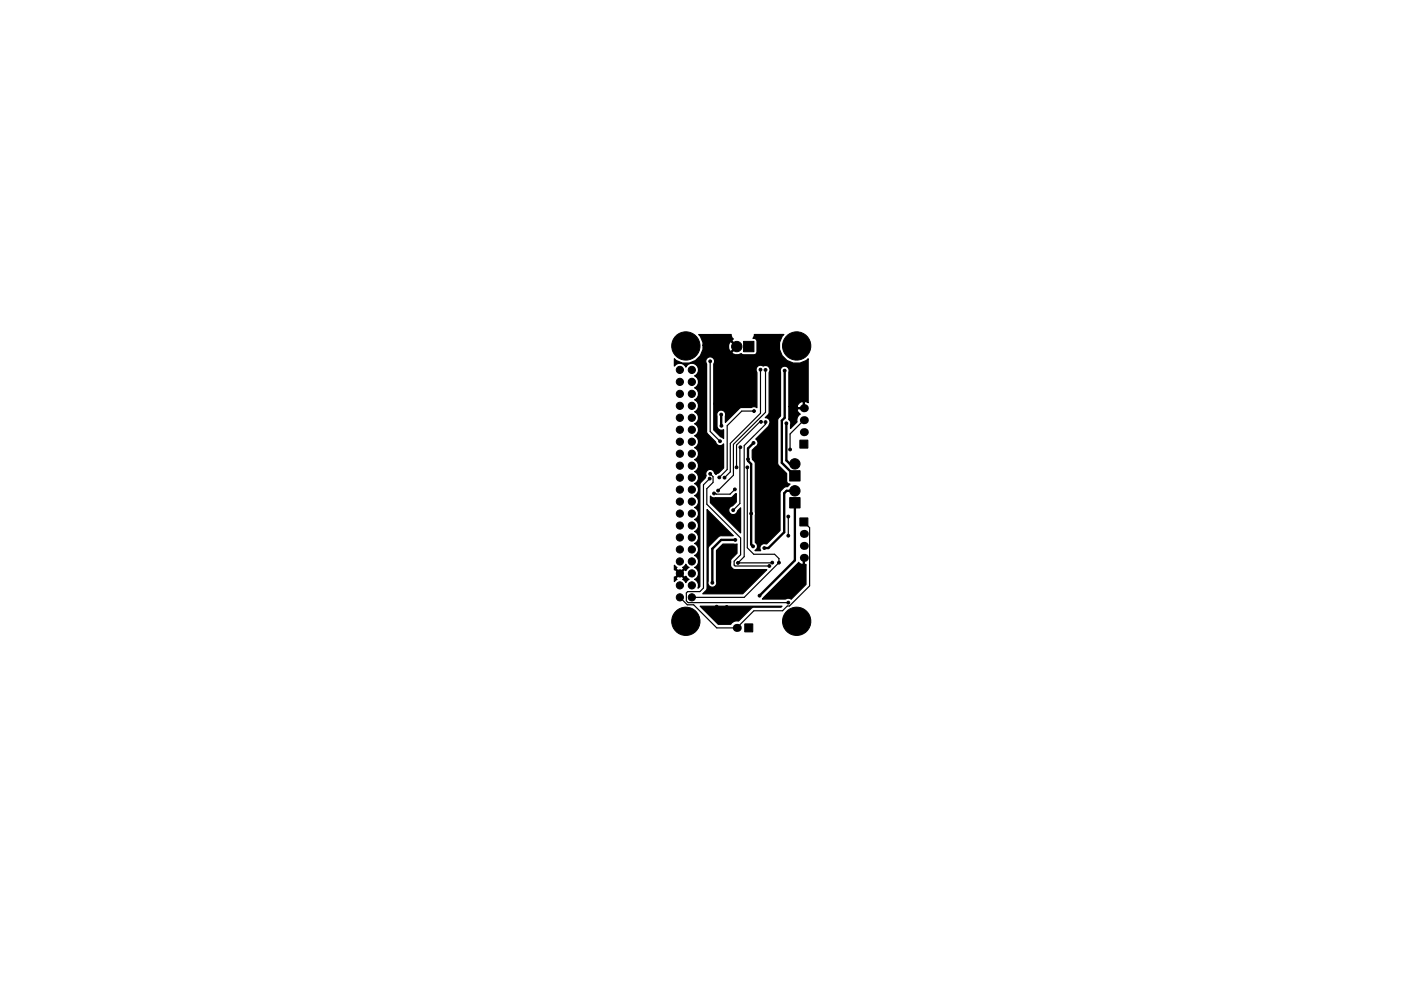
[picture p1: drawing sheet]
<svg xmlns="http://www.w3.org/2000/svg" width="297mm" height="210mm" viewBox="0 0 297 210" stroke-linecap="round" stroke-linejoin="round" font-family="sans-serif">
<g fill="#000" stroke="#000" stroke-width=".21">
<path d="M157.6 72.4h2.3v2.2h-2.3zM169.6 93.4h1.7v1.7h-1.7zM169.6 109.9h1.7v1.7h-1.7zM167.4 105.6h2.2v2.2h-2.2zM167.4 99.9h2.2v2.2h-2.2zM157.9 132.4h1.7v1.7h-1.7z"/>
<circle cx="144.1" cy="78.5" r=".76"/>
<circle cx="145.4" cy="73.4" r="3"/>
<circle cx="146.7" cy="78.5" r=".76"/>
<circle cx="150.6" cy="76.7" r=".3"/>
<circle cx="156.2" cy="73.5" r="1.1"/>
<circle cx="161.2" cy="78.4" r=".3"/>
<circle cx="162.3" cy="78.5" r=".3"/>
<circle cx="166.4" cy="78.6" r=".3"/>
<circle cx="168.9" cy="73.4" r="3"/>
<circle cx="144.1" cy="91.2" r=".76"/>
<circle cx="144.1" cy="81" r=".76"/>
<circle cx="144.1" cy="83.6" r=".76"/>
<circle cx="144.1" cy="93.7" r=".76"/>
<circle cx="144.1" cy="98.8" r=".76"/>
<circle cx="144.1" cy="86.1" r=".76"/>
<circle cx="144.1" cy="88.6" r=".76"/>
<circle cx="144.1" cy="96.3" r=".76"/>
<circle cx="146.7" cy="88.6" r=".76"/>
<circle cx="146.7" cy="83.6" r=".76"/>
<circle cx="146.7" cy="81" r=".76"/>
<circle cx="146.7" cy="86.1" r=".76"/>
<circle cx="146.7" cy="98.8" r=".76"/>
<circle cx="146.7" cy="91.2" r=".76"/>
<circle cx="146.7" cy="96.3" r=".76"/>
<circle cx="146.7" cy="93.7" r=".76"/>
<circle cx="151.4" cy="95.2" r=".3"/>
<circle cx="151.6" cy="85.6" r=".3"/>
<circle cx="152.7" cy="93.6" r=".3"/>
<circle cx="152.9" cy="88" r=".3"/>
<circle cx="153" cy="90.3" r=".3"/>
<circle cx="156.2" cy="99.2" r=".3"/>
<circle cx="157" cy="94.9" r=".3"/>
<circle cx="157.9" cy="85.2" r=".3"/>
<circle cx="158.4" cy="99.2" r=".3"/>
<circle cx="158.6" cy="97.4" r=".3"/>
<circle cx="159.8" cy="94" r=".3"/>
<circle cx="159.9" cy="87.2" r=".3"/>
<circle cx="161.3" cy="89.5" r=".3"/>
<circle cx="162.2" cy="94.9" r=".3"/>
<circle cx="162.3" cy="89.6" r=".3"/>
<circle cx="162.3" cy="91.9" r=".3"/>
<circle cx="166.7" cy="89.8" r=".3"/>
<circle cx="167.5" cy="95.4" r=".3"/>
<circle cx="168.5" cy="98.4" r="1.1"/>
<circle cx="144.1" cy="114" r=".76"/>
<circle cx="144.1" cy="119.1" r=".76"/>
<circle cx="144.1" cy="101.3" r=".76"/>
<circle cx="144.1" cy="103.9" r=".76"/>
<circle cx="144.1" cy="109" r=".76"/>
<circle cx="144.1" cy="111.5" r=".76"/>
<circle cx="144.1" cy="106.4" r=".76"/>
<circle cx="144.1" cy="116.6" r=".76"/>
<circle cx="146.7" cy="103.9" r=".76"/>
<circle cx="146.7" cy="109" r=".76"/>
<circle cx="146.7" cy="111.5" r=".76"/>
<circle cx="146.7" cy="114" r=".76"/>
<circle cx="146.7" cy="106.4" r=".76"/>
<circle cx="146.7" cy="116.6" r=".76"/>
<circle cx="146.7" cy="101.3" r=".76"/>
<circle cx="146.7" cy="119.1" r=".76"/>
<circle cx="150.5" cy="101.5" r=".3"/>
<circle cx="150.6" cy="100.5" r=".3"/>
<circle cx="151.4" cy="104.7" r=".3"/>
<circle cx="152.2" cy="104.1" r=".3"/>
<circle cx="152.5" cy="101.3" r=".3"/>
<circle cx="153.6" cy="101.3" r=".3"/>
<circle cx="154.3" cy="109.6" r=".3"/>
<circle cx="154.3" cy="113.2" r=".3"/>
<circle cx="154.6" cy="119.2" r=".3"/>
<circle cx="155.4" cy="108.2" r=".3"/>
<circle cx="155.5" cy="106.3" r=".3"/>
<circle cx="155.8" cy="103.8" r=".3"/>
<circle cx="155.9" cy="114.5" r=".3"/>
<circle cx="156.5" cy="119.4" r=".3"/>
<circle cx="159.3" cy="109" r=".3"/>
<circle cx="159.7" cy="115.9" r=".3"/>
<circle cx="161.3" cy="113" r=".3"/>
<circle cx="161.4" cy="110.2" r=".3"/>
<circle cx="162.1" cy="116.3" r=".3"/>
<circle cx="163.7" cy="119.4" r=".3"/>
<circle cx="165.2" cy="119.4" r=".3"/>
<circle cx="167.1" cy="113.7" r=".3"/>
<circle cx="167.1" cy="109.6" r=".3"/>
<circle cx="168.5" cy="104.1" r="1.1"/>
<circle cx="144.1" cy="124.2" r=".76"/>
<circle cx="144.1" cy="121.7" r=".76"/>
<circle cx="144.1" cy="126.7" r=".76"/>
<circle cx="145.4" cy="131.8" r="3"/>
<circle cx="146.7" cy="124.2" r=".76"/>
<circle cx="146.7" cy="121.7" r=".76"/>
<circle cx="146.7" cy="126.7" r=".76"/>
<circle cx="151" cy="123.6" r=".3"/>
<circle cx="151.9" cy="128.7" r=".3"/>
<circle cx="153.5" cy="123.7" r=".3"/>
<circle cx="154.1" cy="128.8" r=".3"/>
<circle cx="158" cy="122.9" r=".3"/>
<circle cx="161" cy="126.4" r=".3"/>
<circle cx="163.1" cy="120.1" r=".3"/>
<circle cx="167.1" cy="127.9" r=".3"/>
<circle cx="168.9" cy="131.8" r="3"/>
</g>
<g fill="#000">
<circle cx="170.4" cy="86.6" r=".85"/>
<circle cx="170.4" cy="91.7" r=".85"/>
<circle cx="170.4" cy="89.1" r=".85"/>
<circle cx="170.4" cy="118.4" r=".85"/>
<circle cx="170.4" cy="113.3" r=".85"/>
<circle cx="170.4" cy="115.8" r=".85"/>
<circle cx="156.2" cy="133.2" r=".85"/>
</g>
<g fill="none" stroke="#000" stroke-width=".25">
<path d="M150.6 76.7v14.8l2.1 2.1M161.2 78.4v9.3l-6.4 6.4v6l-1.2 1.2M162.3 78.5v9l-6.8 6.8v6.5l-3.3 3.3M157 94.9l-.1 11.9-1.5 1.4M157.9 85.2l-.5 .5-5.8-.1M158.4 99.2v17l1.4 1.4h4.4l1 .9v.9l-7.4 7.3h-11.1M159.9 87.2h-2.6l-3.1 3.1v9.3l-1.7 1.7M161.3 89.5h-.2l-4.9 4.9v4.8M162.3 91.9l-.1 .2-.1 2.7M162.3 89.6v.4l-4.5 4.5v23.6l-1.3 1.3h7.2M170.4 89.1l-2.9 3v3.3M150.5 101.5l-1.4 1.4v21.9l-.7 .7h-2.6l-.3 .3v1.7l.4 .4h21.2"/>
<path d="M150.6 100.5l.6 .6v1.3l-1.3 1.3v3.3l7.1 7.1v3.6l-1.3 1.4v.8l.2 .2h7.2M154.6 119.2v3.4l-1.1 1.1h3.7l.8-.8M155.5 106.3l-1.2 1.3v2M155.8 103.8l-1 1h-2.9l-.5-.1M161.4 110.2v2.6l-.1 .2M167.1 109.6v4.1M170.4 110.7l1.3 1.3v12.3l-4.3 4.3h-.5l-1 1h-6.1l-3.6 3.6h-4.2l-4.9-4.9h-1.4l-1.6-1.6M144.1 121.7h.1M151.9 128.7l2.2 .1"/>
</g>
<path d="M166.4 78.6v10l-.6 .6v9l2.7 2.8M152.9 88l.1 2.3M159.8 94l-1.2 1.1v2.7l.7 .6v17.1l.4 .4M166.7 89.8v7.9l.8 .7h1M155.9 114.5h-3l-1.9 1.9v7.2M168.5 106.7v12.2l-7.5 7.5M168.5 104.1h-1.7l-.5 .5v8.3l-3.4 3.4h-.8" fill="none" stroke="#000" stroke-width=".5"/>
<path d="M143 76.1a3.6 3.6 0 0 0 4 .7 3.6 3.6 0 0 0 2-3.6h5.5v.7l.2 .6 .3 .1 1-1.1-1-1-.3 .1-.2 .6h-5.5v-.5l-.5-1.4-.4-.3h6.9l.2 .7 .3 .2-.3 .4 1.2 1.2-1.2 1.3a1.39 1.39 0 0 0 1.9 .2l.5 .3h2.3a.65 .65 0 0 0 .6-.7l-.1-2.4a.72 .72 0 0 0-.8-.4l.3-.8h6.3a3.6 3.6 0 0 0 .1 5 3.6 3.6 0 0 0 5 .1v9.4l-.5-.3-.2 .1v1.5l-1.5-.1-.1 .3 .2 .4 .5 .5a1.39 1.39 0 0 0-.7 1.6l-1.4 1.4v-.8a.89 .89 0 0 0-.4-1.1l.1-2.7h1.7l.1 .2h1.2v-1.2a1.12 1.12 0 0 0-1.3 1h-1.7v-7.4a.94 .94 0 0 0-.9-1.2 .94 .94 0 0 0-.9 1.2v9.4l-.6 .6v.3v9l.2 .6 1.7 1.7v1.8l.4 .4h.3l-.5 .5h-.2a2.01 2.01 0 0 0-1.4 1.4v8l-2.9 2.8h-.1a.94 .94 0 0 0-1.1 .3 .94 .94 0 0 0 0 1.1h-1.2a.93 .93 0 0 0 .5-.8 .93 .93 0 0 0-.5-.9l.1-16.7-.1-.3-.6-.6v-2l.8-.7a.94 .94 0 0 0-.1-1.6l2.8-2.9a1.02 1.02 0 0 0 .2-1.1 1.02 1.02 0 0 0-1-.6l.7-.6 .2-.5v-8.5a.98 .98 0 0 0-.1-1.2 .98 .98 0 0 0-1.2-.2 .95 .95 0 0 0-1.2 .2 .95 .95 0 0 0-.1 1.2v7.5l-.1-.1a.93 .93 0 0 0-1.1 .1h-2.3l-3.2 3.1v-1.3a.94 .94 0 0 0-.9-1.3 .94 .94 0 0 0-.9 1.3v2.2a.94 .94 0 0 0 1.4 .7v1.9l-.6-.4-1.5-1.5v-14a.95 .95 0 0 0-.1-1.3 .95 .95 0 0 0-1.3 0 .95 .95 0 0 0-.1 1.3v14.3l.2 .6 1.7 1.7a.95 .95 0 0 0 .7 .7 .95 .95 0 0 0 1-.3v5.1l-1 1.1-.6 .3-.3-.3a.98 .98 0 0 0-1.3-.8 .98 .98 0 0 0-.5 1.4l-.2 .4-.9 .9-.2 .6v21.5l-.4 .4 .1-.3a1.35 1.35 0 0 0-.8-1.6 1.38 1.38 0 0 0 .8-1.2 1.38 1.38 0 0 0-.8-1.3 1.38 1.38 0 0 0 .8-1.3 1.38 1.38 0 0 0-.8-1.2 1.38 1.38 0 0 0 .8-1.3 1.38 1.38 0 0 0-.8-1.3 1.38 1.38 0 0 0 .8-1.3 1.38 1.38 0 0 0-.8-1.2 1.38 1.38 0 0 0 .8-1.3 1.38 1.38 0 0 0-.8-1.3 1.38 1.38 0 0 0 .8-1.2 1.38 1.38 0 0 0-.8-1.3 1.38 1.38 0 0 0 .8-1.3 1.38 1.38 0 0 0-.8-1.2 1.38 1.38 0 0 0 .8-1.3 1.38 1.38 0 0 0-.8-1.3 1.38 1.38 0 0 0 .8-1.3 1.38 1.38 0 0 0-.8-1.2 1.38 1.38 0 0 0 .8-1.3 1.38 1.38 0 0 0-.8-1.3 1.38 1.38 0 0 0 .8-1.2 1.38 1.38 0 0 0-.8-1.3 1.38 1.38 0 0 0 .8-1.3 1.38 1.38 0 0 0-.8-1.2 1.38 1.38 0 0 0 .8-1.3 1.38 1.38 0 0 0-.8-1.3 1.38 1.38 0 0 0 .8-1.3 1.38 1.38 0 0 0-.8-1.2 1.38 1.38 0 0 0 .8-1.3 1.38 1.38 0 0 0-.8-1.3 1.38 1.38 0 0 0 .8-1.2 1.38 1.38 0 0 0-.8-1.3 1.38 1.38 0 0 0 .8-1.3 1.38 1.38 0 0 0-.8-1.2 1.41 1.41 0 0 0 .4-2.3 1.41 1.41 0 0 0-2.3 .4 1.39 1.39 0 0 0-2.4-.2zM143 119.9l.5 .5-.2 .3 .8 .8 .8-.8-.2-.3 .7-.7 .7 .7-.7 .7-.3-.2-.8 .8 .8 .8 .3-.2 .7 .6-.7 .7-.7-.7 .2-.3-.8-.8-.8 .8 .3 .3-.6 .5v-1l.2 .1 .8-.8-.8-.8h-.2zM149.9 108.1l5.6 5.6h-2.9l-2.4 2.4-.1 7.2a.94 .94 0 0 0 .9 1.3 .94 .94 0 0 0 .9-1.3v-6.5l1.4-1.4h3v2l-1.4 1.4v1.2a1.16 1.16 0 0 0 1 .8l6.7 .1-5.1 5.1h-8.5l.7-.7 .2-.5zM150.6 105.3a1.08 1.08 0 0 0 1.2 .3h3.3l1-.9v1.8l-.8 .8a.95 .95 0 0 0-.8 1 .95 .95 0 0 0 .9 .9 .95 .95 0 0 0 1-.8l.6-.7v5.4l-6.4-6.4zM170.3 118.2h.3v1.5l.3 .1v4.2l-3.2 3.1a.9 .9 0 0 0-1.1 0h-5l7.7-7.8 .8 .5 .2-.1zM148.4 128.6h17.4l-.2 .2-6.1 .1-2.9 2.9a1.46 1.46 0 0 0-1.7 .7h-2.6z" fill="#000" stroke="#000" stroke-width=".25"/>
</svg>
